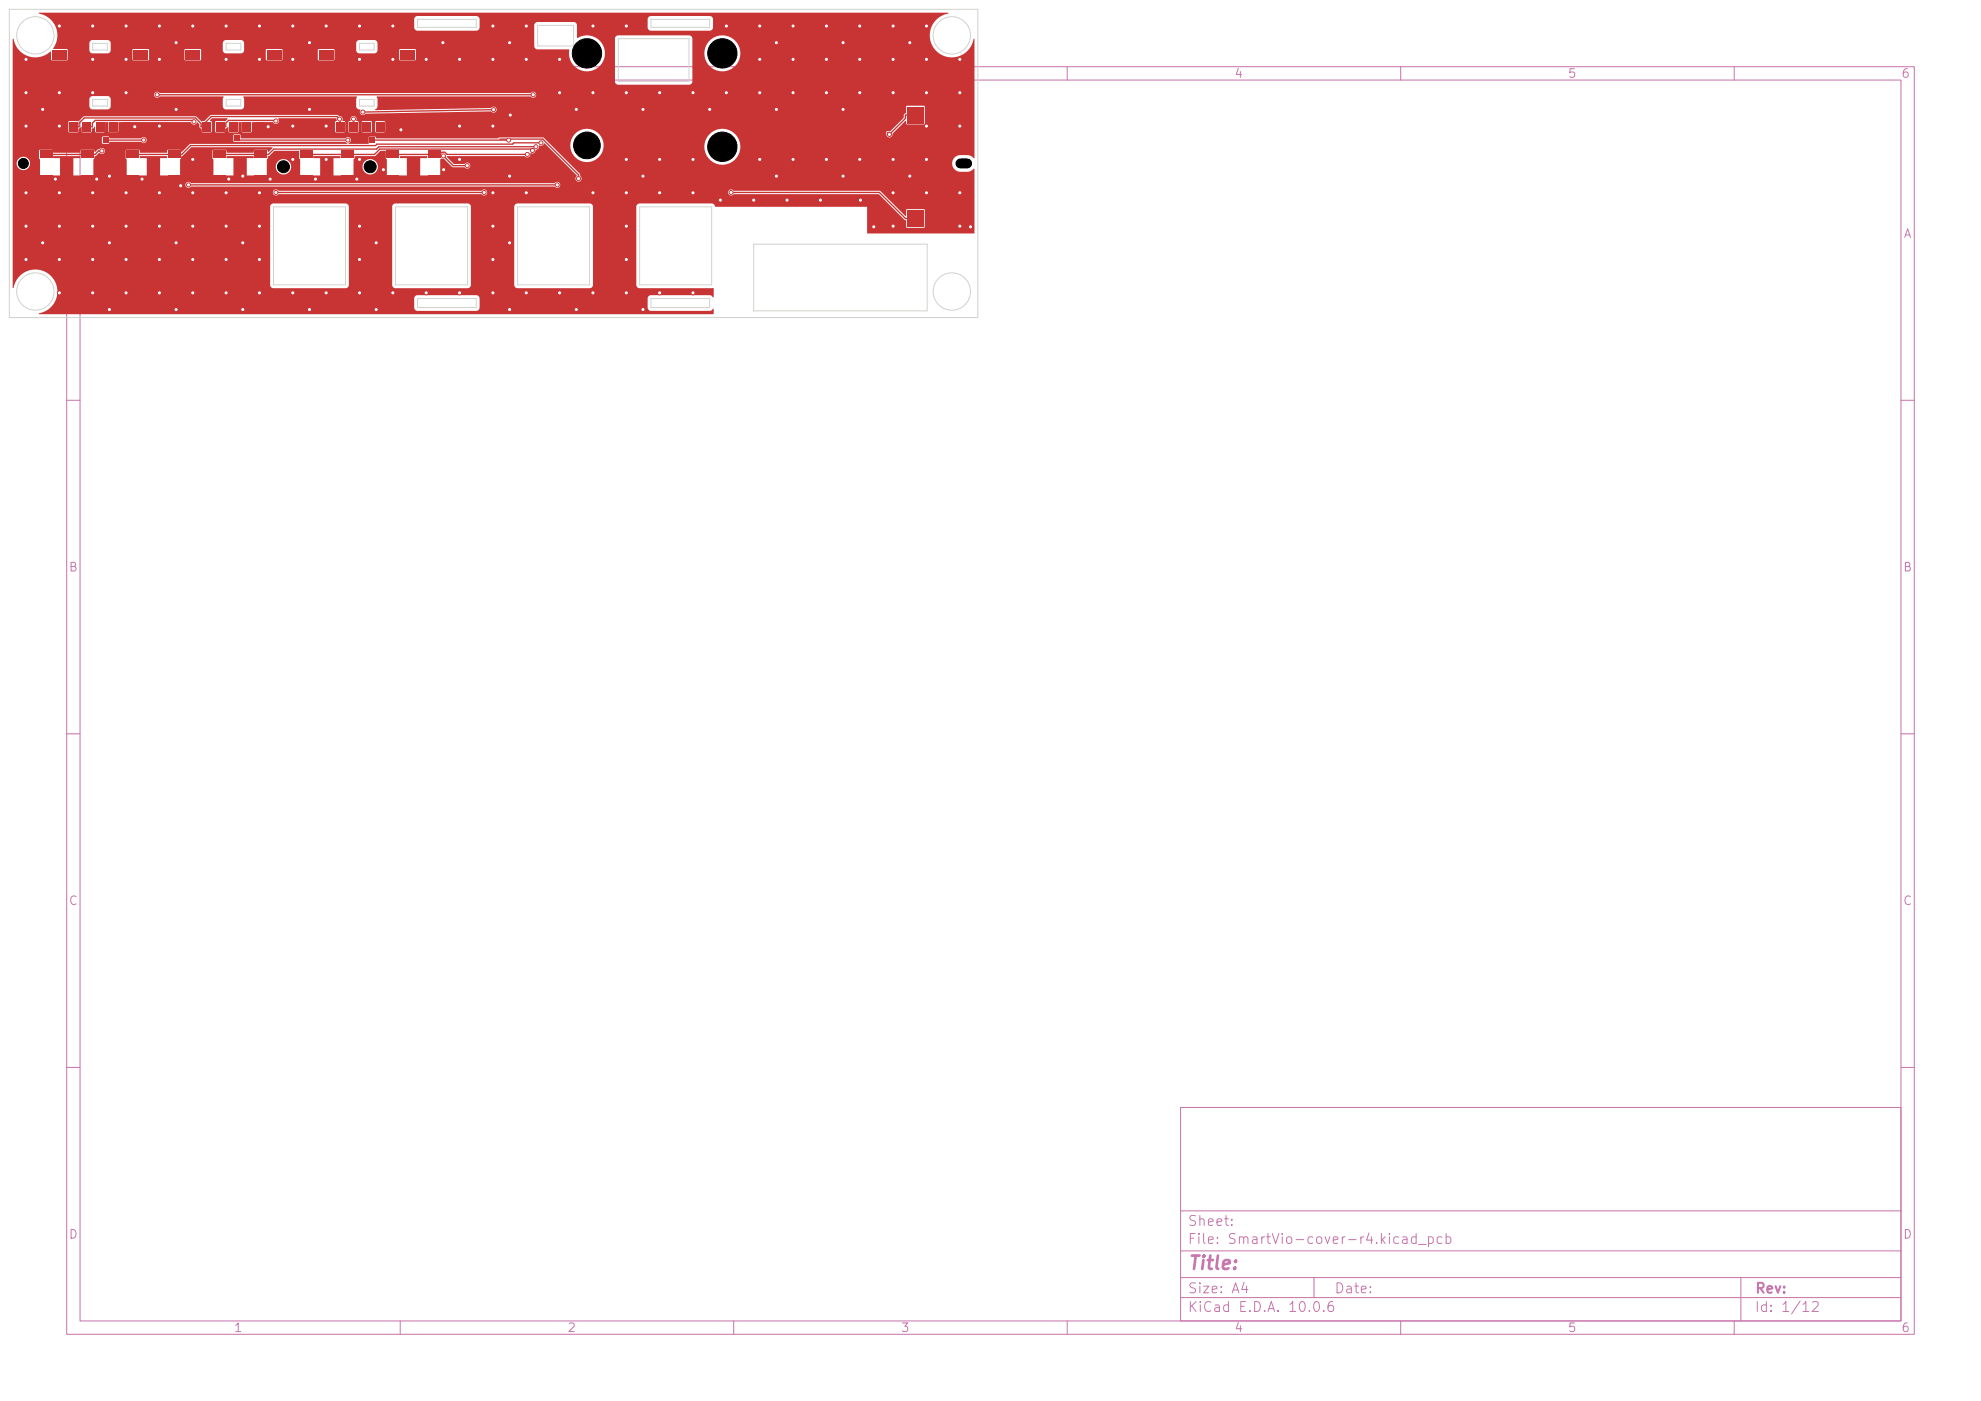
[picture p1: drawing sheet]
<svg xmlns="http://www.w3.org/2000/svg" width="297mm" height="210mm" viewBox="0 0 297 210" stroke-linecap="round" stroke-linejoin="round" font-family="sans-serif">
<defs><g id="words">
<text font-size="2" fill="#c872ab" x="178" y="190.8">Title:</text>
<g font-size="1.5" fill="#c872ab">
<text x="178" y="184.1">Sheet:</text>
<text x="178" y="186.8">File: SmartVio-cover-r4.kicad_pcb</text>
<text x="178" y="197">KiCad E.D.A. 10.0.6</text>
<text x="178" y="194.2">Size: A4</text>
<text x="200" y="194.2">Date:</text>
<text x="263" y="197">Id: 1/12</text>
<text x="263" y="194.2">Rev:</text>
</g>
<g font-size="1.3" fill="#c872ab">
<text x="85" y="12">2</text>
<text x="185" y="12">4</text>
<text x="235" y="12">5</text>
<text x="285" y="12">6</text>
<text x="285.3" y="36">A</text>
<text x="10.2" y="86">B</text>
<text x="285.2" y="86">B</text>
<text x="10.2" y="136">C</text>
<text x="285.2" y="136">C</text>
<text x="10.2" y="186">D</text>
<text x="285.2" y="186">D</text>
<text x="35" y="200">1</text>
<text x="85" y="200">2</text>
<text x="135" y="200">3</text>
<text x="185" y="200">4</text>
<text x="235" y="200">5</text>
<text x="285" y="200">6</text>
</g>
</g></defs>
<g fill="none" stroke="#c872ab" stroke-width=".15">
<path d="M10 10h277v190h-277zM12 12h273v186h-273zM60 10v2M110 10v2M160 10v2M210 10v2M260 10v2M10 60h2M285 60h2M10 110h2M285 110h2M10 160h2"/>
<path d="M177 166h108v32h-108zM285 160h2M60 198v2M110 198v2M160 198v2M177 194.5h108M177 191.5h108M177 187.5h108M177 181.5h108M197 191.5v3M210 198v2M260 198v2"/>
<path d="M261 191.5v6.5"/>
</g>
<g fill="#c83434">
<path d="M32 22.6h1.8v1.1h-1.8z"/>
<path d="M38.2 22.6h1.8v1.1h-1.8z"/>
<path d="M32 26.3h1.8v1.1h-1.8z"/>
<path d="M38.2 26.3h1.8v1.1h-1.8z"/>
<path d="M27.8 7.5h2.2v1.4h-2.2z"/>
<path d="M34.4 18.3h1.2v1.4h-1.2z"/>
<path d="M36.4 18.3h1.2v1.4h-1.2z"/>
<path d="M40 7.5h2.2v1.4h-2.2z"/>
<path d="M30.4 18.3h1.2v1.4h-1.2z"/>
<path d="M32.4 18.3h1.2v1.4h-1.2z"/>
<path d="M38.4 18.3h1.2v1.4h-1.2z"/>
<path d="M136 31.5h2.5v2.5h-2.5z"/>
<path d="M136 16h2.5v2.5h-2.5z"/>
<path d="M58 22.6h1.8v1.1h-1.8z"/>
<path d="M64.2 22.6h1.8v1.1h-1.8z"/>
<path d="M58 26.3h1.8v1.1h-1.8z"/>
<path d="M64.2 26.3h1.8v1.1h-1.8z"/>
<path d="M6 22.6h1.8v1.1h-1.8z"/>
<path d="M12.2 22.6h1.8v1.1h-1.8z"/>
<path d="M6 26.3h1.8v1.1h-1.8z"/>
<path d="M12.2 26.3h1.8v1.1h-1.8z"/>
<path d="M47.8 7.5h2.2v1.4h-2.2z"/>
<path d="M54.4 18.3h1.2v1.4h-1.2z"/>
<path d="M56.4 18.3h1.2v1.4h-1.2z"/>
<path d="M60 7.5h2.2v1.4h-2.2z"/>
<path d="M50.4 18.3h1.2v1.4h-1.2z"/>
<path d="M52.4 18.3h1.2v1.4h-1.2z"/>
<path d="M58.4 18.3h1.2v1.4h-1.2z"/>
<path d="M33.5 20.3h.8v.8h-.8z"/>
<path d="M35.1 20.3h.8v.8h-.8z"/>
<path d="M53.8 20.6h.8v.8h-.8z"/>
<path d="M55.4 20.6h.8v.8h-.8z"/>
<path d="M45 22.6h1.8v1.1h-1.8z"/>
<path d="M51.2 22.6h1.8v1.1h-1.8z"/>
<path d="M45 26.3h1.8v1.1h-1.8z"/>
<path d="M51.2 26.3h1.8v1.1h-1.8z"/>
<path d="M19 22.6h1.8v1.1h-1.8z"/>
<path d="M25.2 22.6h1.8v1.1h-1.8z"/>
<path d="M19 26.3h1.8v1.1h-1.8z"/>
<path d="M25.2 26.3h1.8v1.1h-1.8z"/>
<path d="M13.8 20.6h.8v.8h-.8z"/>
<path d="M15.4 20.6h.8v.8h-.8z"/>
<path d="M7.8 7.5h2.2v1.4h-2.2z"/>
<path d="M14.4 18.3h1.2v1.4h-1.2z"/>
<path d="M16.4 18.3h1.2v1.4h-1.2z"/>
<path d="M20 7.5h2.2v1.4h-2.2z"/>
<path d="M10.4 18.3h1.2v1.4h-1.2z"/>
<path d="M12.4 18.3h1.2v1.4h-1.2z"/>
<path d="M18.4 18.3h1.2v1.4h-1.2z"/>
</g>
<g fill="#c83434" stroke="#c83434" stroke-width=".15">
<circle cx="80.3" cy="22" r=".3"/>
<circle cx="73.9" cy="3.9" r=".3"/>
<circle cx="103.9" cy="23.9" r=".3"/>
<circle cx="3.9" cy="18.9" r=".3"/>
<circle cx="76.4" cy="26.4" r=".3"/>
<circle cx="138.9" cy="23.9" r=".3"/>
<circle cx="136.4" cy="6.4" r=".3"/>
<circle cx="133.9" cy="33.9" r=".3"/>
<circle cx="33.9" cy="33.9" r=".3"/>
<circle cx="58.9" cy="3.9" r=".3"/>
<circle cx="73.9" cy="38.9" r=".3"/>
<circle cx="48.9" cy="3.9" r=".3"/>
<circle cx="38.9" cy="3.9" r=".3"/>
<circle cx="48.9" cy="18.9" r=".3"/>
<circle cx="8.9" cy="3.9" r=".3"/>
<circle cx="123" cy="30" r=".3"/>
<circle cx="103.9" cy="28.9" r=".3"/>
<circle cx="53.9" cy="8.9" r=".3"/>
<circle cx="128.9" cy="3.9" r=".3"/>
<circle cx="43.9" cy="18.9" r=".3"/>
<circle cx="133.9" cy="23.9" r=".3"/>
<circle cx="23.9" cy="28.9" r=".3"/>
<circle cx="126.4" cy="16.4" r=".3"/>
<circle cx="83.9" cy="8.9" r=".3"/>
<circle cx="53.9" cy="38.9" r=".3"/>
<circle cx="143.9" cy="33.9" r=".3"/>
<circle cx="56.4" cy="36.4" r=".3"/>
<circle cx="98.9" cy="43.9" r=".3"/>
<circle cx="129" cy="30" r=".3"/>
<circle cx="53.9" cy="33.9" r=".3"/>
<circle cx="116.4" cy="6.4" r=".3"/>
<circle cx="8.3" cy="26.9" r=".3"/>
<circle cx="8.9" cy="43.9" r=".3"/>
<circle cx="68.9" cy="43.9" r=".3"/>
<circle cx="18.9" cy="38.9" r=".3"/>
<circle cx="66.5" cy="25.4" r=".3"/>
<circle cx="43.9" cy="8.9" r=".3"/>
<circle cx="131" cy="34" r=".3"/>
<circle cx="40.2" cy="19" r=".3"/>
<circle cx="76.5" cy="17.2" r=".3"/>
<circle cx="18.9" cy="8.9" r=".3"/>
<circle cx="143.9" cy="28.9" r=".3"/>
<circle cx="13.9" cy="8.9" r=".3"/>
<circle cx="23.9" cy="18.9" r=".3"/>
<circle cx="73.9" cy="33.9" r=".3"/>
<circle cx="83.9" cy="13.9" r=".3"/>
<circle cx="138.9" cy="13.9" r=".3"/>
<circle cx="57.5" cy="25.4" r=".3"/>
<circle cx="28.9" cy="43.9" r=".3"/>
<circle cx="108.9" cy="3.9" r=".3"/>
<circle cx="18.9" cy="43.9" r=".3"/>
<circle cx="98.9" cy="28.9" r=".3"/>
<circle cx="36.4" cy="26.4" r=".3"/>
<circle cx="26.4" cy="16.4" r=".3"/>
<circle cx="18.9" cy="28.9" r=".3"/>
<circle cx="118" cy="30" r=".3"/>
<circle cx="128.9" cy="23.9" r=".3"/>
<circle cx="3.9" cy="38.9" r=".3"/>
<circle cx="23.9" cy="3.9" r=".3"/>
<circle cx="33.9" cy="8.9" r=".3"/>
<circle cx="8.9" cy="18.9" r=".3"/>
<circle cx="118.9" cy="13.9" r=".3"/>
<circle cx="116.4" cy="26.4" r=".3"/>
<circle cx="143.9" cy="18.9" r=".3"/>
<circle cx="68.9" cy="8.9" r=".3"/>
<circle cx="93.9" cy="43.9" r=".3"/>
<circle cx="113.9" cy="8.9" r=".3"/>
<circle cx="93.9" cy="23.9" r=".3"/>
<circle cx="118.9" cy="3.9" r=".3"/>
<circle cx="8.9" cy="33.9" r=".3"/>
<circle cx="38.9" cy="38.9" r=".3"/>
<circle cx="28.9" cy="23.9" r=".3"/>
<circle cx="98.9" cy="23.9" r=".3"/>
<circle cx="13.9" cy="28.9" r=".3"/>
<circle cx="138.9" cy="18.9" r=".3"/>
<circle cx="13.9" cy="38.9" r=".3"/>
<circle cx="14.5" cy="26.9" r=".3"/>
<circle cx="83.9" cy="43.9" r=".3"/>
<circle cx="73.9" cy="43.9" r=".3"/>
<circle cx="138.9" cy="3.9" r=".3"/>
<circle cx="28.9" cy="3.9" r=".3"/>
<circle cx="47.3" cy="26.9" r=".3"/>
<circle cx="36.4" cy="46.4" r=".3"/>
<circle cx="16.4" cy="46.4" r=".3"/>
<circle cx="103.9" cy="43.9" r=".3"/>
<circle cx="60.1" cy="19.5" r=".3"/>
<circle cx="38.9" cy="8.9" r=".3"/>
<circle cx="33.9" cy="3.9" r=".3"/>
<circle cx="113.9" cy="13.9" r=".3"/>
<circle cx="68.9" cy="23.9" r=".3"/>
<circle cx="88.9" cy="13.9" r=".3"/>
<circle cx="128.9" cy="13.9" r=".3"/>
<circle cx="34.3" cy="26.9" r=".3"/>
<circle cx="26.4" cy="6.4" r=".3"/>
<circle cx="16.4" cy="26.4" r=".3"/>
<circle cx="33.9" cy="43.9" r=".3"/>
<circle cx="33.9" cy="38.9" r=".3"/>
<circle cx="46.4" cy="16.4" r=".3"/>
<circle cx="18.9" cy="13.9" r=".3"/>
<circle cx="58.9" cy="8.9" r=".3"/>
<circle cx="26.4" cy="46.4" r=".3"/>
<circle cx="76.4" cy="46.4" r=".3"/>
<circle cx="43.9" cy="23.9" r=".3"/>
<circle cx="98.9" cy="13.9" r=".3"/>
<circle cx="86.4" cy="16.4" r=".3"/>
<circle cx="43.9" cy="43.9" r=".3"/>
<circle cx="106.4" cy="16.4" r=".3"/>
<circle cx="58.9" cy="43.9" r=".3"/>
<circle cx="46.4" cy="46.4" r=".3"/>
<circle cx="93.9" cy="13.9" r=".3"/>
<circle cx="108.9" cy="13.9" r=".3"/>
<circle cx="118.9" cy="8.9" r=".3"/>
<circle cx="33.9" cy="28.9" r=".3"/>
<circle cx="21.3" cy="26.9" r=".3"/>
<circle cx="88.9" cy="43.9" r=".3"/>
<circle cx="26.4" cy="36.4" r=".3"/>
<circle cx="88.9" cy="3.9" r=".3"/>
<circle cx="66.4" cy="6.4" r=".3"/>
<circle cx="76.4" cy="6.4" r=".3"/>
<circle cx="73.9" cy="8.9" r=".3"/>
<circle cx="138.9" cy="8.9" r=".3"/>
<circle cx="8.9" cy="38.9" r=".3"/>
<circle cx="8.9" cy="13.9" r=".3"/>
<circle cx="6.4" cy="16.4" r=".3"/>
<circle cx="43.9" cy="3.9" r=".3"/>
<circle cx="63.9" cy="8.9" r=".3"/>
<circle cx="23.9" cy="38.9" r=".3"/>
<circle cx="113.9" cy="3.9" r=".3"/>
<circle cx="93.9" cy="3.9" r=".3"/>
<circle cx="38.9" cy="43.9" r=".3"/>
<circle cx="28.9" cy="38.9" r=".3"/>
<circle cx="3.9" cy="28.9" r=".3"/>
<circle cx="18.9" cy="3.9" r=".3"/>
<circle cx="38.9" cy="33.9" r=".3"/>
<circle cx="96.4" cy="26.4" r=".3"/>
<circle cx="126.4" cy="26.4" r=".3"/>
<circle cx="145.5" cy="34" r=".3"/>
<circle cx="78.9" cy="43.9" r=".3"/>
<circle cx="143.9" cy="8.9" r=".3"/>
<circle cx="93.9" cy="38.9" r=".3"/>
<circle cx="48.9" cy="43.9" r=".3"/>
<circle cx="40.5" cy="26.9" r=".3"/>
<circle cx="8.9" cy="28.9" r=".3"/>
<circle cx="93.9" cy="33.9" r=".3"/>
<circle cx="6.4" cy="36.4" r=".3"/>
<circle cx="53.9" cy="23.9" r=".3"/>
<circle cx="113" cy="30" r=".3"/>
<circle cx="118.9" cy="23.9" r=".3"/>
<circle cx="48.9" cy="23.9" r=".3"/>
<circle cx="78.9" cy="3.9" r=".3"/>
<circle cx="136.4" cy="26.4" r=".3"/>
<circle cx="116.4" cy="16.4" r=".3"/>
<circle cx="3.9" cy="13.9" r=".3"/>
<circle cx="73.9" cy="28.9" r=".3"/>
<circle cx="20.2" cy="19" r=".3"/>
<circle cx="53.9" cy="43.9" r=".3"/>
<circle cx="133.9" cy="8.9" r=".3"/>
<circle cx="88.9" cy="28.9" r=".3"/>
<circle cx="103.9" cy="13.9" r=".3"/>
<circle cx="126.4" cy="6.4" r=".3"/>
<circle cx="123.9" cy="13.9" r=".3"/>
<circle cx="78.9" cy="8.9" r=".3"/>
<circle cx="3.9" cy="8.9" r=".3"/>
<circle cx="73.9" cy="18.9" r=".3"/>
<circle cx="53.5" cy="26.9" r=".3"/>
<circle cx="46.4" cy="6.4" r=".3"/>
<circle cx="143.9" cy="13.9" r=".3"/>
<circle cx="68.9" cy="18.9" r=".3"/>
<circle cx="123.9" cy="3.9" r=".3"/>
<circle cx="133.9" cy="3.9" r=".3"/>
<circle cx="113.9" cy="23.9" r=".3"/>
<circle cx="23.9" cy="33.9" r=".3"/>
<circle cx="96.4" cy="46.4" r=".3"/>
<circle cx="28.9" cy="28.9" r=".3"/>
<circle cx="18.9" cy="33.9" r=".3"/>
<circle cx="23.9" cy="43.9" r=".3"/>
<circle cx="108" cy="30" r=".3"/>
<circle cx="27.1" cy="27.8" r=".3"/>
<circle cx="38.9" cy="28.9" r=".3"/>
<circle cx="53.9" cy="3.9" r=".3"/>
<circle cx="93.9" cy="28.9" r=".3"/>
<circle cx="63.9" cy="43.9" r=".3"/>
<circle cx="3.9" cy="33.9" r=".3"/>
<circle cx="56.4" cy="46.4" r=".3"/>
<circle cx="13.9" cy="3.9" r=".3"/>
<circle cx="36.4" cy="36.4" r=".3"/>
<circle cx="23.9" cy="8.9" r=".3"/>
<circle cx="96.4" cy="16.4" r=".3"/>
<circle cx="138.9" cy="28.9" r=".3"/>
<circle cx="78.9" cy="28.9" r=".3"/>
<circle cx="128.9" cy="8.9" r=".3"/>
<circle cx="133.9" cy="28.9" r=".3"/>
<circle cx="28.9" cy="33.9" r=".3"/>
<circle cx="76.4" cy="36.4" r=".3"/>
<circle cx="133.9" cy="13.9" r=".3"/>
<circle cx="16.4" cy="36.4" r=".3"/>
<circle cx="123.9" cy="8.9" r=".3"/>
<circle cx="13.9" cy="33.9" r=".3"/>
<circle cx="13.9" cy="43.9" r=".3"/>
<circle cx="13.9" cy="13.9" r=".3"/>
<circle cx="123.9" cy="23.9" r=".3"/>
<circle cx="86.4" cy="46.4" r=".3"/>
<circle cx="50.9" cy="17.8" r=".3"/>
<circle cx="70" cy="24.8" r=".3"/>
<circle cx="66.5" cy="23.4" r=".3"/>
<circle cx="41.4" cy="18.1" r=".3"/>
<circle cx="109.6" cy="28.9" r=".3"/>
<circle cx="133.3" cy="20.2" r=".3"/>
<circle cx="79.1" cy="23.1" r=".3"/>
<circle cx="15.3" cy="22.6" r=".3"/>
<circle cx="23.6" cy="14.2" r=".3"/>
<circle cx="79.9" cy="14.2" r=".3"/>
<circle cx="54.4" cy="16.8" r=".3"/>
<circle cx="74" cy="16.4" r=".3"/>
<circle cx="53" cy="17.8" r=".3"/>
<circle cx="52.2" cy="21" r=".3"/>
<circle cx="76.3" cy="21" r=".3"/>
<circle cx="86.7" cy="26.8" r=".3"/>
<circle cx="79.8" cy="22.6" r=".3"/>
<circle cx="81.1" cy="21.4" r=".3"/>
<circle cx="83.5" cy="27.7" r=".3"/>
<circle cx="28.2" cy="27.7" r=".3"/>
<circle cx="21.5" cy="21" r=".3"/>
<circle cx="72.6" cy="28.9" r=".3"/>
<circle cx="29.1" cy="18.2" r=".3"/>
<circle cx="41.4" cy="28.9" r=".3"/>
</g>
<g fill="none" stroke="#c83434" stroke-width=".2">
<path d="M11 19h.9v-.5l.7-.8h16.7l.8 .8v.5M23.6 14.2h56.3M29.1 18.2l-.2-.2h-14.6l-.4 .5v.5h-.9M30.1 19h.9M30.1 19l1.6-1.5h18.8l.5 .4v1.1M41.4 18.1l-.1-.1h-7l-.4 .5v.5h-.9M53 17.8v1.2M74 16.4l-19.6 .4M76.5 17.3h-14.9l-1.7 1.7h-1.8v.5l-.8 .8h-16.1l-1.3-1.3h-1.8v.5l-.8 .8M133.1 19.9h.1M137.2 17.3h-1.5v.5l-2.4 2.4-.2-.3M14.2 21h.6"/>
<path d="M15.3 22.6h-.5l-.5 .6h-7.4M15.8 21h5.7M15.8 25.3l-1.5 1.6h-7.4M15.8 25.3l1.6 1.6h47.7M28.2 27.7h55.3M34.2 21h.6v-.7h-13.6l-1.3-1.3h-1.8v.5l-.4 .5h-2l-.9 .8v.5l1 1v3M35.5 20.7l.3 .3h16.4M41.4 28.9h31.2M54.8 20.3v.7h-.6M55.8 21h20.5M58.9 23.2h7M65.9 23.1h.1"/>
<path d="M66.5 23.4l1.4 1.4h2.1M67 23.1h12.1M67 23.1l-.3-.3h-.4l-.4 .3M67 23.1h.1M74.9 20.9h6.5l5.3 5.3v.6M76.1 20.9l.2 .1M76.3 21h.1M79.8 22.6l-.2-.3h-22.7l-.8 .9h-10.2M80.3 22h-23.5l-.4 .3h-15.3l-.8 .9h-7.4M81.1 21.4h-4.1l-.2 .2h-20.3l-.2 .2h-27.7l-1.3 1.4h-7.4M109.6 28.9h22.2l3.9 3.9h1.5"/>
</g>
<path d="M19 19h1.2M39 19h1.2M59 19l1.1 .5M6.9 26.9h1.4M13.1 26.9h1.4M19.9 26.9h1.4M26.1 26.9l1 .9M32.9 26.9h1.4M39.1 26.9h1.4M45.9 26.9h1.4M52.1 26.9h1.4" fill="none" stroke="#c83434" stroke-width=".25"/>
<path d="M1.9 5.8h.1a3.4 3.4 0 0 0 5.6 1.9v1.2l.1 .1h2.4l.1-.1-.1-1.5-.1-.1h-2l.4-.9h5v1.3l.4 .3h2.4l.3-.2 .1-.3h3.2v1.4l.2 .2 2.3-.1 .1-.1v-1.4h5.2v1.4l.1 .1 2.3 .1 .2-.2v-1.4l-.2-.2h-2.2l-.2 .2h-5.2l-.2-.2h-2.2l-.2 .2h-3.2v-1.1h16.8v1.3l.4 .3h2.4l.3-.2 .1-.3h3.2v1.4l.2 .2 2.3-.1 .1-.1v-1.4h5.2v1.4l.1 .1 2.3 .1 .2-.2v-1.4l-.2-.2h-2.2l-.2 .2h-5.2l-.2-.2h-2.2l-.2 .2h-3.2v-1.1h16.8v1.2l.3 .4h2.5l.3-.2 .1-.3h3.2v1.4l.1 .1 2.3 .1 .2-.2v-1.4l-.1-.1-5.7 .1v-1.2l-.4-.3h-2.4l-.2 .1-.2 .3h-16.8l-.2-.3-.2-.1h-2.4l-.2 .1-.2 .3h-16.8l-.2-.3-.2-.1h-2.4l-.2 .1-.2 .3h-5a3.3 3.3 0 0 0-.9-3.6h54.6v1.4l.1 .2 .3 .2h9l.4-.3v-.6h8.2v3.3l.2 .3 .2 .1h4.8a2.71 2.71 0 0 0 3.7 3.1 2.71 2.71 0 0 0 .5-4.8h2.7v6.6l.1 .2 .3 .2h10.9l.3-.4v-4.3h1.8v.5a2.7 2.7 0 0 0 4.3 1.7 2.7 2.7 0 0 0-.4-4.6 2.7 2.7 0 0 0-3.9 2.4h-1.8v-2.3l-.2-.3-.2-.1h-10.8l-.3 .2-.1 .2h-2.8a3 3 0 0 0-2.9 0v-2l-.2-.3-.2-.1h-5.6l-.2 .1-.2 .3h-8.2v-.9h25.2v1.4l.2 .3 .2 .1h9l.2-.1 .2-.3v-1.4l-.2-.3-.2-.1h-9l-.3 .2-.1 .2h-25.2l-.1-.2-.3-.2h-9l-.3 .2-.1 .2h-54.6l-.8-.5-.9-.3h136.4a3.3 3.3 0 0 0-1.9 5.6 3.3 3.3 0 0 0 5.7-1.8l.1 .1v17.8h-.1l-.3-.3-.6-.2-1.4 .1a1.25 1.25 0 0 0-1 1.3 1.25 1.25 0 0 0 1.2 1.2l1.4-.1 .7-.4h.1l-.1 9.7h-15.9l-.1-4h-22.7l-.3-.4-.2-.1h-11l-.2 .1-.2 .3v11.9l.1 .2 .3 .2h11.2l-.1 1.4-.4-.4-9.1 .1-.3 .4v1.5l.1 .2 .3 .2h9l.4-.3h.1l-.1 .8h-101v-.1a3.3 3.3 0 0 0 2.6-2.3h53.6v1.5l.1 .2 .3 .2h9l.3-.2 .1-.2v-1.5l-.2-.4-.2-.1h-9l-.2 .1-.2 .4h-53.6v-.2a3.3 3.3 0 0 0-2.6-4 3.3 3.3 0 0 0-3.9 2.7l-.1-.1v-12.2h38.6v11.9l.2 .3 .2 .1h11l.3-.2 .1-.2v-11.9h6.5v11.9l.2 .3 .2 .1h11.1l.3-.4v-11.9h6.5v11.9l.1 .2 .3 .2h11l.4-.3v-12l-.2-.3-.2-.1h-11l-.2 .1-.2 .3h-6.5l-.2-.3-.2-.1h-11l-.2 .1-.2 .3h-6.5l-.2-.3-.2-.1h-11l-.2 .1-.2 .3h-38.6v-2.1h39a.46 .46 0 0 0 .3 .5 .46 .46 0 0 0 .5-.2h30.5a.45 .45 0 0 0 .6 .2 .45 .45 0 0 0 .2-.5h36.2v.1a.46 .46 0 0 0 .3 .4 .46 .46 0 0 0 .5-.2h21.7l3.9 3.9h.2l.1 1.1 2.6 .1 .2-.2-.1-2.6h-2.7l-.1 1-3.9-3.8h-21.9a.45 .45 0 0 0-.5-.2 .45 .45 0 0 0-.3 .4h-36.2v-.1a.46 .46 0 0 0-.8-.1h-30.5a.45 .45 0 0 0-.5-.2 .45 .45 0 0 0-.3 .4h-39v-1.2h25.9v.2a.46 .46 0 0 0 .3 .3 .46 .46 0 0 0 .5-.1h54.5a.46 .46 0 0 0 .7 .1 .46 .46 0 0 0 .1-.7 .46 .46 0 0 0-.7 0h-54.6a.45 .45 0 0 0-.5-.1 .45 .45 0 0 0-.3 .3h-25.9v-3.2h.6v.2a1.01 1.01 0 0 0 1.5 .8 1.01 1.01 0 0 0 0-1.8 1.01 1.01 0 0 0-1.5 .8h-.6v-1.8h3.9v1.1l.2 .2v2.4h3v-2.6h-1v-.3h4v.3h-1v2.6h3v-2.4l.1-.1 .1-.4h.2l.4-.5 .2 .1a.45 .45 0 0 0 .5 0 .45 .45 0 0 0 .2-.4h3.1v1.1l.2 .2v2.4h3v-2.6h-1v-.3h4v.3h-1v2.6h3v-2.4l.1-.1 .1-.3 .2-.1 1.3-1.3h12.1l-.6 .7-.2-.4h-1.8l-.1 .1-.1 .4h-4l-.1-.4h-2l-.1 .1v1.1l.2 .2v2.4h3v-2.6h-1v-.3h4v.3h-1v2.6h3v-1.4h1.3a1.15 1.15 0 0 0 1.6 1.2 1.15 1.15 0 0 0 .3-2 1.15 1.15 0 0 0-1.8 .6l-.1 .2h-1.3v-1l.1-.1 .1-.4h.2l.7-.8h3.7v1.1l.2 .2v2.4h3v-2.6h-1v-.3h4v.3h-1v2.6h3v-1.4h1.3v.2a1.15 1.15 0 0 0 1.8 .9 1.15 1.15 0 0 0 0-2 1.15 1.15 0 0 0-1.8 .9h-1.3v-1l.1-.1 .1-.4h3l.8-.8h.8v1.1l.2 .2v2.4h3v-2.6h-1v-.3h4v.3h-1v2.6h3v-2.4l.2-.2 .4 .1 1.3 1.3h1.8a.45 .45 0 0 0 .7 .1 .45 .45 0 0 0 0-.7 .45 .45 0 0 0-.7 .1h-1.6l-1.1-1.1 11.7-.1a.5 .5 0 0 0 .6 .1 .5 .5 0 0 0 .2-.6 .54 .54 0 0 0 .9-.5 .57 .57 0 0 0 .4-.6h.1a.58 .58 0 0 0 .7-.3l4.9 4.9a.46 .46 0 0 0-.2 .6 .46 .46 0 0 0 .7 .1 .46 .46 0 0 0 0-.7l-.1-.3-4.2-4.3h2.8v.4a2.5 2.5 0 0 0 2.6 2.1 2.5 2.5 0 0 0 2.4-2.3h15.1v.5a2.7 2.7 0 0 0 4.1 1.8 2.7 2.7 0 0 0 .2-4.5h22.9v.1a.49 .49 0 0 0 .4 .6 .49 .49 0 0 0 .6-.3v-.2l2-1.9 .1 .5 .1 .1 2.6-.1v-2.7h-2.7l-.1 1-.3 .2v.6l-2 2-.5-.1-.2 .2h-22.9a2.7 2.7 0 0 0-2.8-.2 2.7 2.7 0 0 0-1.5 2.4h-15.1a2.5 2.5 0 0 0-2.4-2.7 2.5 2.5 0 0 0-2.6 2.5h-2.8l-1.3-1.2-5.1-.1-1.4 .1-.3 .1h-18.2l-.1-.2-.9-.1-.1 .2v1l-3-.1a.47 .47 0 0 0 .2-.7 .47 .47 0 0 0-.7-.1h-15.7l-.1-.5-.9-.1-.1 .2v.8l.1 .2h16.6l.4 .2-23.6 .1-1.3 1.2-.2-.4-1.9 .1-.1 .4h-4l-.1-.4-.1-.1h-1.8l-.2 .2h-3.1a.45 .45 0 0 0-.3-.4 .45 .45 0 0 0-.5 .2h-.3l-.4 .4-.2-.4h-1.8l-.1 .1-.1 .4h-4l-.1-.4-.1-.1h-1.8l-.2 .2h-3.9v-2h13.4v.8l.1 .2 .9-.1 .1-.2h4.8a.45 .45 0 0 0 .6 0 .45 .45 0 0 0 0-.6 .45 .45 0 0 0-.6 0h-4.8l-.2-.3h-.8l-.1 .2h-13.4v-2.3h8.3v1.4l.2 .2 1.3-.1 .1-.5 .2-.1 .2-.2 .1 .8h1.4l.1-.5 .2-.1 .2-.2 .1 .8h1.4l.1-.1v-1.4l.4 .1v1.3l.2 .2 1.3-.1 .1-1.5h10.8a.5 .5 0 0 0 .5 .4 .5 .5 0 0 0 .5-.4l.3 .3v.5l.3 .2 .1 .5 1.3 .1 .2-.2v-1.4l-.3-.2 .3-.4h2.3v.1l-.4 .4h-1.4v1.6h1.4l.1-.5 .2-.1 .2-.2 .1 .8h1.4l.1-.1v-1.3l.4-.1 .1 1.5 1.3 .1 .2-.2v-1.4h3.1a.49 .49 0 0 0 .8 .2 .49 .49 0 0 0 0-.8h8.7l.1 .4-.3 .2v1.4l.2 .2 1.3-.1 .1-1.5h.4v1.4l.1 .1h1.4l.1-1.5h.4l.1 1.5h1.4l.1-.1v-1.4h.4l.1 1.5 1.3 .1 .1-.1 .1-1.5-.1-.1-1.3-.1-.2 .2h-.4l-.2-.2h-1.2l-.2 .2h-.4l-.4-.2a.48 .48 0 0 0-.5-.7 .48 .48 0 0 0-.3 .7l-.3 .1-.1 .1h-.4l-.5-.3a.45 .45 0 0 0-.5-.6l-.2-.2h-19l-.9 .9-.5 .1-.8-.8h-16.8l-.9 .8-1.3-.1-.2 .2h-8.3v-3.5h11.5v1.2l.3 .4h2.5l.2-.1 .2-.3v-1.3l-.4-.3h-2.4l-.2 .1-.2 .3h-11.5v-.7h21.2v.2a.46 .46 0 0 0 .3 .3 .46 .46 0 0 0 .5-.1h9.6l-.1 .3v1.2l.2 .3 .2 .1h2.4l.2-.1 .2-.3v-1.2l-.1-.3h17l-.1 .3v1.2a.65 .65 0 0 0 .7 .5 .48 .48 0 0 0 0 .7 .48 .48 0 0 0 .7-.2l18.8-.3a.45 .45 0 0 0 .7 .1 .45 .45 0 0 0 0-.7 .45 .45 0 0 0-.7 .1l-17.4 .2 .4-.4v-1.2l-.1-.3h23.1a.45 .45 0 0 0 .6 0 .45 .45 0 0 0 0-.6 .45 .45 0 0 0-.6 0h-55.7a.45 .45 0 0 0-.5-.1 .45 .45 0 0 0-.3 .3h-21.2z" fill="#c83434"/>
<g fill="none" stroke="#d0d2cd" stroke-width=".15">
<path d="M1.4 1.4h145.2v46.2h-145.2zM13.9 6.5h2.2v1h-2.2zM13.9 14.9h2.2v1h-2.2zM33.9 6.5h2.2v1h-2.2zM33.9 14.9h2.2v1h-2.2zM53.9 6.5h2.2v1h-2.2zM53.9 14.9h2.2v1h-2.2zM62.6 2.9h8.8v1.2h-8.8zM80.6 3.8h5.4v3.1h-5.4zM92.7 5.8h10.6v6.4h-10.6zM97.6 2.9h8.8v1.2h-8.8zM41 31h10.8v11.7h-10.8z"/>
<path d="M59.3 31h10.8v11.7h-10.8zM77.6 31h10.8v11.7h-10.8zM95.9 31h10.8v11.7h-10.8zM113 36.6h26v10h-26zM62.6 44.8h8.8v1.3h-8.8zM97.6 44.8h8.8v1.3h-8.8z"/>
<circle cx="5.3" cy="5.3" r="2.8"/>
<circle cx="142.7" cy="5.3" r="2.8"/>
<circle cx="5.3" cy="43.7" r="2.8"/>
<circle cx="142.7" cy="43.7" r="2.8"/>
</g>
<g fill="#fff" stroke="#fff" stroke-width=".15">
<circle cx="80.3" cy="22" r=".15"/>
<circle cx="73.9" cy="3.9" r=".15"/>
<circle cx="103.9" cy="23.9" r=".15"/>
<circle cx="3.9" cy="18.9" r=".15"/>
<circle cx="76.4" cy="26.4" r=".15"/>
<circle cx="138.9" cy="23.9" r=".15"/>
<circle cx="136.4" cy="6.4" r=".15"/>
<circle cx="133.9" cy="33.9" r=".15"/>
<circle cx="33.9" cy="33.9" r=".15"/>
<circle cx="58.9" cy="3.9" r=".15"/>
<circle cx="73.9" cy="38.9" r=".15"/>
<circle cx="48.9" cy="3.9" r=".15"/>
<circle cx="38.9" cy="3.9" r=".15"/>
<circle cx="48.9" cy="18.9" r=".15"/>
<circle cx="8.9" cy="3.9" r=".15"/>
<circle cx="123" cy="30" r=".15"/>
<circle cx="103.9" cy="28.9" r=".15"/>
<circle cx="53.9" cy="8.9" r=".15"/>
<circle cx="128.9" cy="3.9" r=".15"/>
<circle cx="43.9" cy="18.9" r=".15"/>
<circle cx="133.9" cy="23.9" r=".15"/>
<circle cx="23.9" cy="28.9" r=".15"/>
<circle cx="126.4" cy="16.4" r=".15"/>
<circle cx="83.9" cy="8.9" r=".15"/>
<circle cx="53.9" cy="38.9" r=".15"/>
<circle cx="143.9" cy="33.9" r=".15"/>
<circle cx="56.4" cy="36.4" r=".15"/>
<circle cx="98.9" cy="43.9" r=".15"/>
<circle cx="129" cy="30" r=".15"/>
<circle cx="53.9" cy="33.9" r=".15"/>
<circle cx="116.4" cy="6.4" r=".15"/>
<circle cx="8.3" cy="26.8" r=".15"/>
<circle cx="8.9" cy="43.9" r=".15"/>
<circle cx="68.9" cy="43.9" r=".15"/>
<circle cx="18.9" cy="38.9" r=".15"/>
<circle cx="66.5" cy="25.4" r=".15"/>
<circle cx="43.9" cy="8.9" r=".15"/>
<circle cx="131" cy="34" r=".15"/>
<circle cx="40.2" cy="19" r=".15"/>
<circle cx="76.5" cy="17.2" r=".15"/>
<circle cx="18.9" cy="8.9" r=".15"/>
<circle cx="143.9" cy="28.9" r=".15"/>
<circle cx="13.9" cy="8.9" r=".15"/>
<circle cx="23.9" cy="18.9" r=".15"/>
<circle cx="73.9" cy="33.9" r=".15"/>
<circle cx="83.9" cy="13.9" r=".15"/>
<circle cx="138.9" cy="13.9" r=".15"/>
<circle cx="57.5" cy="25.4" r=".15"/>
<circle cx="28.9" cy="43.9" r=".15"/>
<circle cx="108.9" cy="3.9" r=".15"/>
<circle cx="18.9" cy="43.9" r=".15"/>
<circle cx="98.9" cy="28.9" r=".15"/>
<circle cx="36.4" cy="26.4" r=".15"/>
<circle cx="26.4" cy="16.4" r=".15"/>
<circle cx="18.9" cy="28.9" r=".15"/>
<circle cx="118" cy="30" r=".15"/>
<circle cx="128.9" cy="23.9" r=".15"/>
<circle cx="3.9" cy="38.9" r=".15"/>
<circle cx="23.9" cy="3.9" r=".15"/>
<circle cx="33.9" cy="8.9" r=".15"/>
<circle cx="8.9" cy="18.9" r=".15"/>
<circle cx="118.9" cy="13.9" r=".15"/>
<circle cx="116.4" cy="26.4" r=".15"/>
<circle cx="143.9" cy="18.9" r=".15"/>
<circle cx="68.9" cy="8.9" r=".15"/>
<circle cx="93.9" cy="43.9" r=".15"/>
<circle cx="113.9" cy="8.9" r=".15"/>
<circle cx="93.9" cy="23.9" r=".15"/>
<circle cx="118.9" cy="3.9" r=".15"/>
<circle cx="8.9" cy="33.9" r=".15"/>
<circle cx="38.9" cy="38.9" r=".15"/>
<circle cx="28.9" cy="23.9" r=".15"/>
<circle cx="98.9" cy="23.9" r=".15"/>
<circle cx="13.9" cy="28.9" r=".15"/>
<circle cx="138.9" cy="18.9" r=".15"/>
<circle cx="13.9" cy="38.9" r=".15"/>
<circle cx="14.5" cy="26.8" r=".15"/>
<circle cx="83.9" cy="43.9" r=".15"/>
<circle cx="73.9" cy="43.9" r=".15"/>
<circle cx="138.9" cy="3.9" r=".15"/>
<circle cx="28.9" cy="3.9" r=".15"/>
<circle cx="47.3" cy="26.8" r=".15"/>
<circle cx="36.4" cy="46.4" r=".15"/>
<circle cx="16.4" cy="46.4" r=".15"/>
<circle cx="103.9" cy="43.9" r=".15"/>
<circle cx="60.1" cy="19.5" r=".15"/>
<circle cx="38.9" cy="8.9" r=".15"/>
<circle cx="33.9" cy="3.9" r=".15"/>
<circle cx="113.9" cy="13.9" r=".15"/>
<circle cx="68.9" cy="23.9" r=".15"/>
<circle cx="88.9" cy="13.9" r=".15"/>
<circle cx="128.9" cy="13.9" r=".15"/>
<circle cx="34.3" cy="26.8" r=".15"/>
<circle cx="26.4" cy="6.4" r=".15"/>
<circle cx="16.4" cy="26.4" r=".15"/>
<circle cx="33.9" cy="43.9" r=".15"/>
<circle cx="33.9" cy="38.9" r=".15"/>
<circle cx="46.4" cy="16.4" r=".15"/>
<circle cx="18.9" cy="13.9" r=".15"/>
<circle cx="58.9" cy="8.9" r=".15"/>
<circle cx="26.4" cy="46.4" r=".15"/>
<circle cx="76.4" cy="46.4" r=".15"/>
<circle cx="43.9" cy="23.9" r=".15"/>
<circle cx="98.9" cy="13.9" r=".15"/>
<circle cx="86.4" cy="16.4" r=".15"/>
<circle cx="43.9" cy="43.9" r=".15"/>
<circle cx="106.4" cy="16.4" r=".15"/>
<circle cx="58.9" cy="43.9" r=".15"/>
<circle cx="46.4" cy="46.4" r=".15"/>
<circle cx="93.9" cy="13.9" r=".15"/>
<circle cx="108.9" cy="13.9" r=".15"/>
<circle cx="118.9" cy="8.9" r=".15"/>
<circle cx="33.9" cy="28.9" r=".15"/>
<circle cx="21.3" cy="26.8" r=".15"/>
<circle cx="88.9" cy="43.9" r=".15"/>
<circle cx="26.4" cy="36.4" r=".15"/>
<circle cx="88.9" cy="3.9" r=".15"/>
<circle cx="66.4" cy="6.4" r=".15"/>
<circle cx="76.4" cy="6.4" r=".15"/>
<circle cx="73.9" cy="8.9" r=".15"/>
<circle cx="138.9" cy="8.9" r=".15"/>
<circle cx="8.9" cy="38.9" r=".15"/>
<circle cx="8.9" cy="13.9" r=".15"/>
<circle cx="6.4" cy="16.4" r=".15"/>
<circle cx="43.9" cy="3.9" r=".15"/>
<circle cx="63.9" cy="8.9" r=".15"/>
<circle cx="23.9" cy="38.9" r=".15"/>
<circle cx="113.9" cy="3.9" r=".15"/>
<circle cx="93.9" cy="3.9" r=".15"/>
<circle cx="38.9" cy="43.9" r=".15"/>
<circle cx="28.9" cy="38.9" r=".15"/>
<circle cx="3.9" cy="28.9" r=".15"/>
<circle cx="18.9" cy="3.9" r=".15"/>
<circle cx="38.9" cy="33.9" r=".15"/>
<circle cx="96.4" cy="26.4" r=".15"/>
<circle cx="126.4" cy="26.4" r=".15"/>
<circle cx="145.5" cy="34" r=".15"/>
<circle cx="78.9" cy="43.9" r=".15"/>
<circle cx="143.9" cy="8.9" r=".15"/>
<circle cx="93.9" cy="38.9" r=".15"/>
<circle cx="48.9" cy="43.9" r=".15"/>
<circle cx="40.5" cy="26.8" r=".15"/>
<circle cx="8.9" cy="28.9" r=".15"/>
<circle cx="93.9" cy="33.9" r=".15"/>
<circle cx="6.4" cy="36.4" r=".15"/>
<circle cx="53.9" cy="23.9" r=".15"/>
<circle cx="113" cy="30" r=".15"/>
<circle cx="118.9" cy="23.9" r=".15"/>
<circle cx="48.9" cy="23.9" r=".15"/>
<circle cx="78.9" cy="3.9" r=".15"/>
<circle cx="136.4" cy="26.4" r=".15"/>
<circle cx="116.4" cy="16.4" r=".15"/>
<circle cx="3.9" cy="13.9" r=".15"/>
<circle cx="73.9" cy="28.9" r=".15"/>
<circle cx="20.2" cy="19" r=".15"/>
<circle cx="53.9" cy="43.9" r=".15"/>
<circle cx="133.9" cy="8.9" r=".15"/>
<circle cx="88.9" cy="28.9" r=".15"/>
<circle cx="103.9" cy="13.9" r=".15"/>
<circle cx="126.4" cy="6.4" r=".15"/>
<circle cx="123.9" cy="13.9" r=".15"/>
<circle cx="78.9" cy="8.9" r=".15"/>
<circle cx="3.9" cy="8.9" r=".15"/>
<circle cx="73.9" cy="18.9" r=".15"/>
<circle cx="53.5" cy="26.8" r=".15"/>
<circle cx="46.4" cy="6.4" r=".15"/>
<circle cx="143.9" cy="13.9" r=".15"/>
<circle cx="68.9" cy="18.9" r=".15"/>
<circle cx="123.9" cy="3.9" r=".15"/>
<circle cx="133.9" cy="3.9" r=".15"/>
<circle cx="113.9" cy="23.9" r=".15"/>
<circle cx="23.9" cy="33.9" r=".15"/>
<circle cx="96.4" cy="46.4" r=".15"/>
<circle cx="28.9" cy="28.9" r=".15"/>
<circle cx="18.9" cy="33.9" r=".15"/>
<circle cx="23.9" cy="43.9" r=".15"/>
<circle cx="108" cy="30" r=".15"/>
<circle cx="27.1" cy="27.8" r=".15"/>
<circle cx="38.9" cy="28.9" r=".15"/>
<circle cx="53.9" cy="3.9" r=".15"/>
<circle cx="93.9" cy="28.9" r=".15"/>
<circle cx="63.9" cy="43.9" r=".15"/>
<circle cx="3.9" cy="33.9" r=".15"/>
<circle cx="56.4" cy="46.4" r=".15"/>
<circle cx="13.9" cy="3.9" r=".15"/>
<circle cx="36.4" cy="36.4" r=".15"/>
<circle cx="23.9" cy="8.9" r=".15"/>
<circle cx="96.4" cy="16.4" r=".15"/>
<circle cx="138.9" cy="28.9" r=".15"/>
<circle cx="78.9" cy="28.9" r=".15"/>
<circle cx="128.9" cy="8.9" r=".15"/>
<circle cx="133.9" cy="28.9" r=".15"/>
<circle cx="28.9" cy="33.9" r=".15"/>
<circle cx="76.4" cy="36.4" r=".15"/>
<circle cx="133.9" cy="13.9" r=".15"/>
<circle cx="16.4" cy="36.4" r=".15"/>
<circle cx="123.9" cy="8.9" r=".15"/>
<circle cx="13.9" cy="33.9" r=".15"/>
<circle cx="13.9" cy="43.9" r=".15"/>
<circle cx="13.9" cy="13.9" r=".15"/>
<circle cx="123.9" cy="23.9" r=".15"/>
<circle cx="86.4" cy="46.4" r=".15"/>
<circle cx="50.9" cy="17.8" r=".15"/>
<circle cx="70" cy="24.8" r=".15"/>
<circle cx="66.5" cy="23.4" r=".15"/>
<circle cx="41.4" cy="18.1" r=".15"/>
<circle cx="109.6" cy="28.8" r=".15"/>
<circle cx="133.3" cy="20.1" r=".15"/>
<circle cx="79.1" cy="23.1" r=".15"/>
<circle cx="15.3" cy="22.6" r=".15"/>
<circle cx="23.6" cy="14.2" r=".15"/>
<circle cx="79.9" cy="14.2" r=".15"/>
<circle cx="54.4" cy="16.8" r=".15"/>
<circle cx="74" cy="16.4" r=".15"/>
<circle cx="53" cy="17.8" r=".15"/>
<circle cx="52.2" cy="21" r=".15"/>
<circle cx="76.3" cy="21" r=".15"/>
<circle cx="86.7" cy="26.8" r=".15"/>
<circle cx="79.8" cy="22.6" r=".15"/>
<circle cx="81.1" cy="21.4" r=".15"/>
<circle cx="83.5" cy="27.7" r=".15"/>
<circle cx="28.2" cy="27.7" r=".15"/>
<circle cx="21.5" cy="21" r=".15"/>
<circle cx="72.6" cy="28.8" r=".15"/>
<circle cx="29.1" cy="18.2" r=".15"/>
<circle cx="41.4" cy="28.8" r=".15"/>
</g>
<g fill="#000" stroke="#000" stroke-width=".15">
<circle cx="88" cy="8" r="2.2"/>
<circle cx="108.3" cy="8" r="2.2"/>
<circle cx="3.5" cy="24.5" r=".75"/>
<circle cx="42.5" cy="25" r=".9"/>
<circle cx="55.5" cy="25" r=".9"/>
<circle cx="88" cy="21.8" r="2"/>
<circle cx="108.3" cy="22" r="2.2"/>
</g>
<path d="M144 24.5h1" fill="none" stroke="#000" stroke-width="1.5"/>
<use href="#words"/>
</svg>
